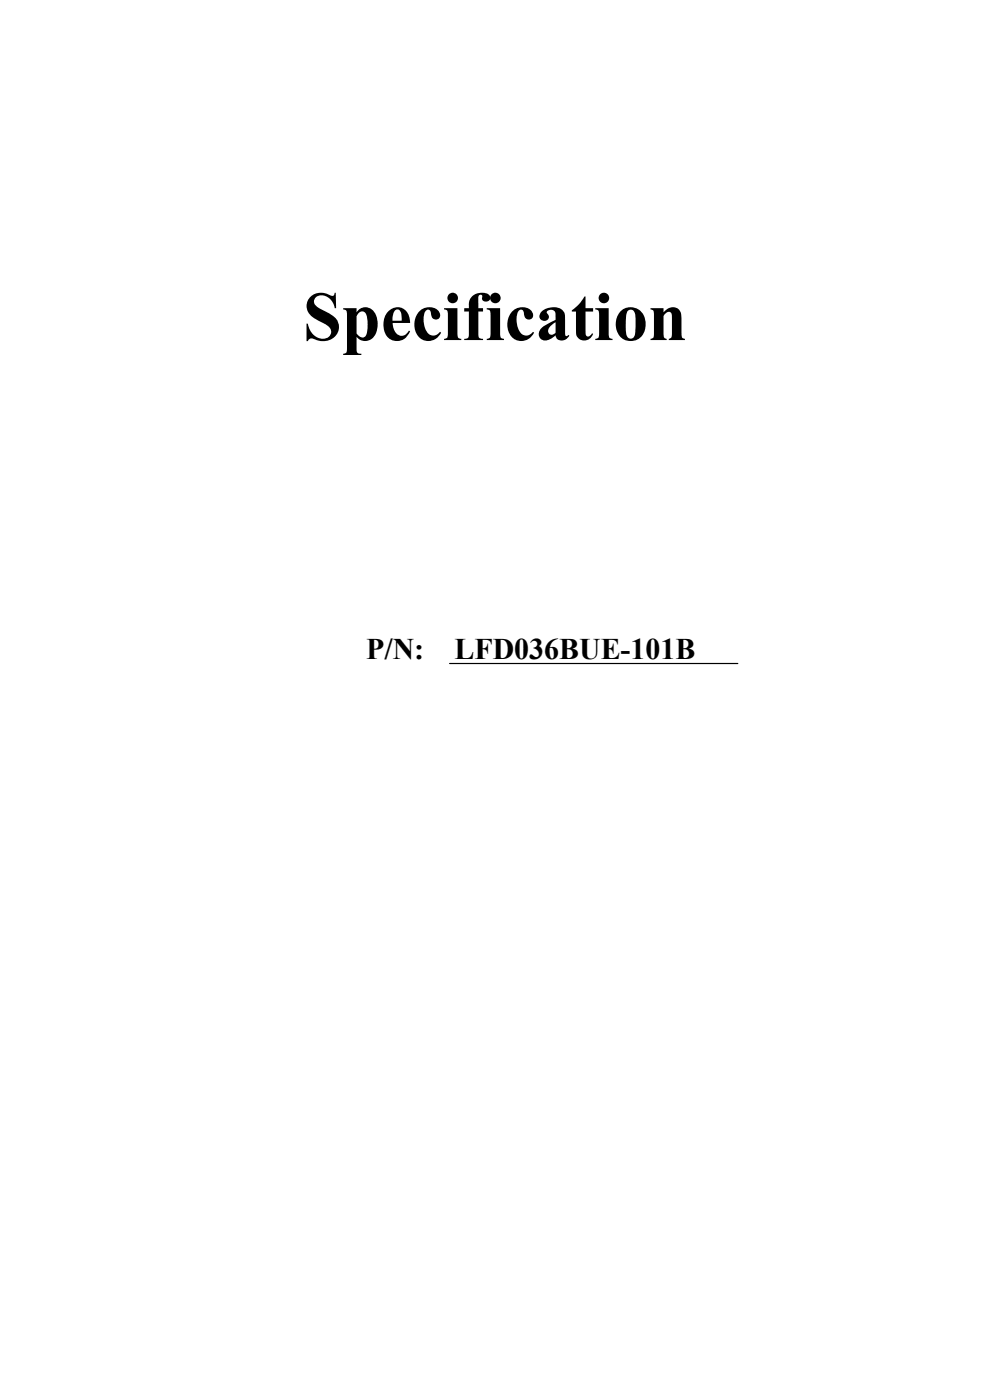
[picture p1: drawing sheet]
<svg xmlns="http://www.w3.org/2000/svg" width="210mm" height="297mm" viewBox="0 0 210 297" stroke-linecap="round" stroke-linejoin="round" font-family="sans-serif">
<defs><g id="words">
<text font-size="14.8" x="64.3" y="72.1">Specification</text>
<g font-size="6.3">
<text x="77.6" y="139.9">P/N:</text>
<text x="96.4" y="139.9">LFD036BUE-101B</text>
</g>
</g></defs>
<path d="M24.5 33.1h161M95.4 106.3h61.1M95.4 122.8h61.1M95.4 140.8h61.1M95.4 160h61.1" fill="none" stroke="#000" stroke-width=".25"/>
<g fill="none" stroke="#000" stroke-width=".21">
<path d="M23.1 185.9v11M23.1 197.1v23.9M23.2 185.8h40.8M23.2 197h40.8M64.1 185.9v11M64.1 197.1v23.9M64.1 185.8h40.8M64.1 197h40.8M105 185.9v11M105 197.1v23.9M105.1 185.8h40.8M105.1 197h40.8"/>
<path d="M146 185.9v11M146 197.1v23.9M146 185.8h40.8M146 197h40.8M186.9 185.9v11M186.9 197.1v23.9M23.2 221.1h40.8M64.1 221.1h40.8M105.1 221.1h40.8M146 221.1h40.8M24.5 256.2h161"/>
</g>
<g fill="#000">
<path d="M23 185.8h.2v.1h-.2zM23 196.9h.2v.2h-.2zM64 185.8h.1v.1h-.1zM64 196.9h.1v.2h-.1zM104.9 185.8h.2v.1h-.2zM104.9 196.9h.2v.2h-.2zM145.9 185.8h.1v.1h-.1zM145.9 196.9h.1v.2h-.1zM186.8 185.8h.2v.1h-.2zM186.8 196.9h.2v.2h-.2zM23 221h.2v.1h-.2zM64 221h.1v.1h-.1z"/>
<path d="M104.9 221h.2v.1h-.2zM145.9 221h.1v.1h-.1zM186.8 221h.2v.1h-.2z"/>
</g>
<g fill="#fff">
<path d="M11.7 13h182.6v21.5h-182.6z"/>
<path d="M44.2 92.7h135.9v32.5h-135.9z"/>
<path d="M48.8 125h28.4v18.3h-28.4z"/>
<path d="M71.9 148.6h108.2v17.8h-108.2z"/>
<path d="M19.6 181.6h172.9v99.8h-172.9z"/>
</g>
<use href="#words"/>
</svg>
